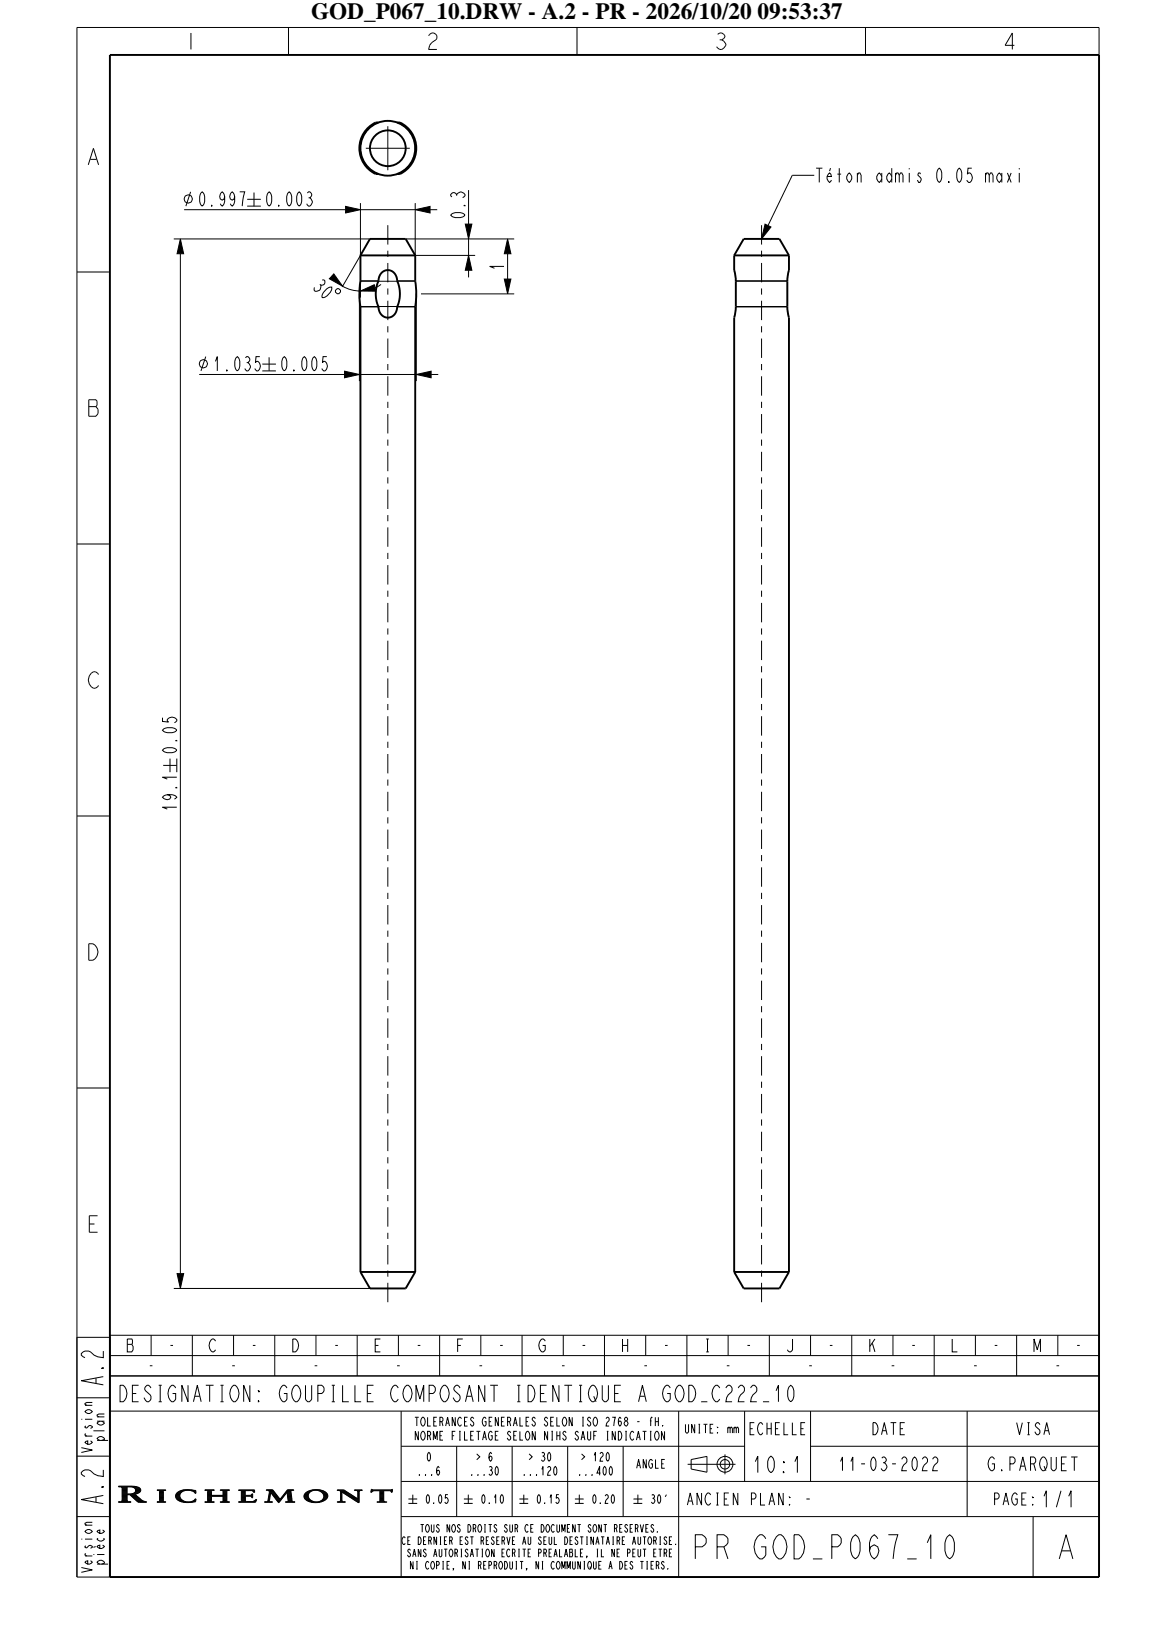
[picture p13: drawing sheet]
<svg xmlns="http://www.w3.org/2000/svg" width="210mm" height="297mm" viewBox="0 0 210 297" stroke-linecap="round" stroke-linejoin="round" font-family="sans-serif">
<defs><g id="words">
<g font-size="5.7">
<text x="125.1" y="283.7">PR GOD_P067_10</text>
<text x="191.8" y="283.7">A</text>
</g>
<g font-size="5.2">
<text x="18.8" y="252.9" transform="rotate(-90 18.8 252.9)">A.2</text>
<text x="18.8" y="274.5" transform="rotate(-90 18.8 274.5)">A.2</text>
</g>
<g font-size="4.8">
<text x="45" y="37.5">±</text>
<text x="47.7" y="67.5">±</text>
<text x="32.2" y="140.5" transform="rotate(-90 32.2 140.5)">±</text>
</g>
<text font-size="4.2" x="56.6" y="3.5">GOD_P067_10.DRW - A.2 - PR - 2026/10/20 09:53:37</text>
<g font-size="3.9">
<text x="21.3" y="255.1">DESIGNATION:GOUPILLECOMPOSANT IDENTIQUE A GOD_C222_10</text>
<text x="136.2" y="268">10:1</text>
<text x="189.3" y="274.3">1/1</text>
</g>
<g font-size="3.4">
<text x="148.2" y="33.2">Téton admis 0.05 maxi</text>
<text x="35.9" y="37.5">0.997</text>
<text x="48.1" y="37.5">0.003</text>
<text x="84.6" y="40.1" transform="rotate(-90 84.6 40.1)">0.3</text>
<text x="56.6" y="52.3" transform="rotate(43 56.6 52.3)">30°</text>
<text x="91.7" y="49.4" transform="rotate(-90 91.7 49.4)">1</text>
<text x="38.6" y="67.5">1.035</text>
<text x="50.8" y="67.5">0.005</text>
<text x="32.2" y="137.4" transform="rotate(-90 32.2 137.4)">0.05</text>
<text x="32.2" y="147.8" transform="rotate(-90 32.2 147.8)">19.1</text>
</g>
<g font-size="3.3">
<text x="151.3" y="267.7">11-03-2022</text>
<text x="178.6" y="267.7">G.PARQUET</text>
</g>
<g font-size="3.1">
<text x="22.7" y="246">B</text>
<text x="37.7" y="246">C</text>
<text x="52.7" y="246">D</text>
<text x="67.7" y="246">E</text>
<text x="82.7" y="246">F</text>
<text x="97.7" y="246">G</text>
<text x="112.7" y="246">H</text>
<text x="127.7" y="246">I</text>
<text x="142.7" y="246">J</text>
<text x="157.7" y="246">K</text>
<text x="172.7" y="246">L</text>
<text x="187.7" y="246">M</text>
</g>
<g font-size="2.9">
<text x="135.5" y="261.1">ECHELLE</text>
<text x="158.1" y="261.1">DATE</text>
<text x="184.3" y="261.1">VISA</text>
<text x="124.8" y="273.9">ANCIEN PLAN:-</text>
<text x="181" y="273.9">PAGE:</text>
</g>
<g font-size="2.6">
<text x="19" y="262.8" transform="rotate(-90 19 262.8)">plan</text>
<text x="16.8" y="265.1" transform="rotate(-90 16.8 265.1)">Version</text>
<text x="16.8" y="287" transform="rotate(-90 16.8 287)">Version</text>
<text x="19" y="285.4" transform="rotate(-90 19 285.4)">pièce</text>
</g>
<g font-size="2.3">
<text x="30.5" y="245.8">-</text>
<text x="45.5" y="245.8">-</text>
<text x="60.5" y="245.8">-</text>
<text x="75.5" y="245.8">-</text>
<text x="90.5" y="245.8">-</text>
<text x="105.5" y="245.8">-</text>
<text x="120.5" y="245.8">-</text>
<text x="135.5" y="245.8">-</text>
<text x="150.5" y="245.8">-</text>
<text x="165.5" y="245.8">-</text>
<text x="180.5" y="245.8">-</text>
<text x="195.5" y="245.8">-</text>
<text x="26.8" y="249.5">-</text>
<text x="41.8" y="249.5">-</text>
<text x="56.8" y="249.5">-</text>
<text x="71.8" y="249.5">-</text>
<text x="86.8" y="249.5">-</text>
<text x="101.8" y="249.5">-</text>
<text x="116.8" y="249.5">-</text>
<text x="131.8" y="249.5">-</text>
<text x="146.8" y="249.5">-</text>
<text x="161.8" y="249.5">-</text>
<text x="176.8" y="249.5">-</text>
<text x="191.8" y="249.5">-</text>
</g>
<g font-size="2.1">
<text x="72.7" y="259.5">TOLERANCES GENERALES SELON ISO 2768 - fH.</text>
<text x="72.7" y="262.1">NORME FILETAGE SELON NIHS SAUF INDICATION</text>
<text x="123.9" y="260.8">UNITE: mm</text>
<text x="75.6" y="268.5">...6</text>
<text x="77.4" y="265.9">0</text>
<text x="85" y="268.5">...30</text>
<text x="86.3" y="265.9">&gt; 6</text>
<text x="94.5" y="268.5">...120</text>
<text x="95.8" y="265.9">&gt; 30</text>
<text x="104.6" y="268.5">...400</text>
<text x="105.2" y="265.9">&gt; 120</text>
<text x="115.3" y="267.2">ANGLE</text>
</g>
<g font-size="1.8">
<text x="70.1" y="281.1">CE DERNIER EST RESERVE AU SEUL DESTINATAIRE AUTORISE.</text>
<text x="73.9" y="278.8">TOUS NOS DROITS SUR CE DOCUMENT SONT RESERVES.</text>
<text x="71.2" y="283.3">SANS AUTORISATION ECRITE PREALABLE, IL NE PEUT ETRE</text>
<text x="71.7" y="285.6">NI COPIE, NI REPRODUIT, NI COMMUNIQUE A DES TIERS.</text>
</g>
</g></defs>
<g fill="none" stroke="#000" stroke-width=".18">
<path d="M34.7 6v3M52.5 5v5M78 6.5l.6-.5h.3l.6 .5v.5l-.9 .8-.4 .5-.2 .7h1.5M105 5v5M130.6 6.3l.4-.3a.77 .77 0 0 1 .9 .8l-.6 .5M131 7.3h.3M131.3 7.3l.8 .7a1.06 1.06 0 0 1-1.1 1l-.6-.5M157.5 5v5M184.6 8.3h-1.7l1.3-2.3v3M200 10v-5h-186v282h186v-44h-180v44M16.1 30l.9-3 .9 3M16.4 29h1.2"/>
<path d="M33.5 38.2h29.4M34.7 34.9l-.9 2.6M62.9 37.6l2.7 .6-2.7 .6zM65.6 37v9.5l-3.3 5.7M65.6 38.2h10M66 29l.4 .7M66.5 29.9l.5 .5M66.6 27h8M67.1 30.6l.6 .4M67.9 31.2l.6 .3M68.5 22.4a5 5 0 0 0-2.6 6.4M68.7 31.6l.2 .1"/>
<path d="M68.9 22.3l-.2 .1M70.6 23v8M72.3 22.3a5 5 0 0 1 2.9 6.5M72.4 31.6l-.1 .1M73.3 31.2l-.7 .3M74 30.6l-.5 .4M74.6 29.9l-.4 .5M75.1 29l-.3 .7M75.6 38.2l2.7-.6v1.2zM75.6 37v9.5h10.9M78.3 38.2h1.3M85.3 34.6v6.2"/>
<path d="M148.2 31.9h-4l-4.4 9.1M14 49.5h6M31.6 43.5h35.7M32.8 43.5l.6 2.7h-1.2zM32.8 46.2v185.6M62.3 52.1l1.6 .6 1.7 .3M65.4 53.5v15.9M65.6 55.8h10M65.6 51.2h10M65.6 53l2.5-1.2 .3 1.2zM65.6 55.9h3.3M68.9 51.1h-3.3v3.1"/>
<path d="M69.3 51.8l-1.1 .6M70.6 41v3.5M70.6 45.6v1.1M70.6 47.9v3.5M70.6 52.5v1.1M70.6 54.7v3.6M70.6 59.4v1.1M72.3 55.9h3.3M72.3 51.1h3.3M73.8 43.5h19.8M75.8 53.5v15.9M76.6 53.5h17"/>
<path d="M84.7 40.8h1.2l-.6 2.7zM85.3 46.5l.6 2.7h-1.2zM85.3 43.5v3M85.3 49.2v1.3M91.8 50.8h1.2l-.6 2.7zM92.4 43.5l.6 2.7h-1.2zM92.4 46.2v4.6M133.9 55.9h9.4M133.9 51.1h9.4M133.9 55.8h9.4M133.9 51.2h9.4M138.6 41v3.5"/>
<path d="M138.6 45.6v1.1M138.6 47.9v3.5M138.6 52.5v1.1M138.6 54.7v3.6M138.6 59.4v1.1M139.2 40.8l1.1 .5-1.7 2.2zM16.2 72.8h1.3l.2 .2v.8l-.2 .2 .3 .5v.8l-.3 .5h-1.3zM16.2 74h1.3M36.2 68.2h26.5M37.4 64.9l-.8 2.6M62.7 67.6l2.7 .6-2.7 .6zM65.4 68.2h10.4"/>
<path d="M70.6 61.6v3.5M70.6 66.2v1.2M70.6 68.5v3.5M70.6 73.1v1.1M70.6 75.4v3.5M70.6 80v1.1M75.8 68.2l2.7-.6v1.2zM78.5 68.2h1.3M138.6 61.6v3.5M138.6 66.2v1.2M138.6 68.5v3.5M138.6 73.1v1.1"/>
<path d="M138.6 75.4v3.5M138.6 80v1.1M14 99h6M70.6 82.2v3.6M70.6 86.9v1.1M70.6 89.1v3.5M70.6 93.7v1.2M70.6 96v3.5M138.6 82.2v3.6M138.6 86.9v1.1M138.6 89.1v3.5M138.6 93.7v1.2"/>
<path d="M138.6 96v3.5M70.6 100.6v1.1M70.6 102.8v3.6M70.6 107.5v1.1M70.6 109.7v3.5M70.6 114.4v1.1M70.6 116.6v3.5M138.6 100.6v1.1M138.6 102.8v3.6M138.6 107.5v1.1M138.6 109.7v3.5M138.6 114.4v1.1"/>
<path d="M138.6 116.6v3.5M17.9 122.8l-.5-.5a1.44 1.44 0 0 0-1.2 2.2l.8 .8h.4l.5-.5M70.6 121.2v1.2M70.6 123.5v3.5M70.6 128.1v1.1M70.6 130.3v3.6M70.6 135v1.1M70.6 137.2v3.5M138.6 121.2v1.2M138.6 123.5v3.5M138.6 128.1v1.1M138.6 130.3v3.6"/>
<path d="M138.6 135v1.1M138.6 137.2v3.5M14 148.5h6M70.6 141.9v1.1M70.6 144.1v3.5M70.6 148.7v1.2M70.6 151v3.5M70.6 155.6v1.1M70.6 157.8v3.6M138.6 141.9v1.1M138.6 144.1v3.5M138.6 148.7v1.2"/>
<path d="M138.6 151v3.5M138.6 155.6v1.1M138.6 157.8v3.6M16.2 171.8a1.47 1.47 0 0 1 1.4 .6 1.47 1.47 0 0 1 .1 1.6l-.8 .8h-.7zM70.6 162.5v1.1M70.6 164.7v3.5M70.6 169.4v1.1M70.6 171.6v3.5M70.6 176.2v1.1M70.6 178.5v3.5M138.6 162.5v1.1M138.6 164.7v3.5"/>
<path d="M138.6 169.4v1.1M138.6 171.6v3.5M138.6 176.2v1.1M138.6 178.5v3.5M14 198h6M70.6 183.1v1.1M70.6 185.3v3.6M70.6 190v1.1M70.6 192.2v3.5M70.6 196.9v1.1M70.6 199.1v3.5M138.6 183.1v1.1"/>
<path d="M138.6 185.3v3.6M138.6 190v1.1M138.6 192.2v3.5M138.6 196.9v1.1M138.6 199.1v3.5M70.6 203.7v1.1M70.6 206v3.5M70.6 210.6v1.1M70.6 212.8v3.6M70.6 217.5v1.1M70.6 219.7v3.5M138.6 203.7v1.1"/>
<path d="M138.6 206v3.5M138.6 210.6v1.1M138.6 212.8v3.6M138.6 217.5v1.1M138.6 219.7v3.5M16.2 222.8h1M17.7 221.3h-1.5v3h1.5M31.6 234.5h35.7M32.2 231.8h1.2l-.6 2.7zM70.6 224.3v1.2M70.6 226.6v3.5M70.6 231.2v1.1"/>
<path d="M70.6 233.5v3.5M138.6 224.3v1.2M138.6 226.6v3.5M138.6 231.2v1.1M138.6 233.5v3.5M14 243.4h6M20 246.7h180M20 250.4h180M20 256.8h180M27.5 243v3.7M35 243v7.4M42.5 243v3.7"/>
<path d="M50 243v7.4M57.5 243v3.7M65 243v7.4M72.5 243v3.7M73 256.8v30.2M80 243v7.4M87.5 243v3.7M95 243v7.4M102.5 243v3.7M110 243v7.4M117.5 243v3.7M123.5 256.8v30.2"/>
<path d="M125 243v7.4M132.5 243v3.7M135.5 256.8v12.8M140 243v7.4M147.5 243v3.7M147.5 256.8v12.8M155 243v7.4M162.5 243v3.7M170 243v7.4M176 256.8v19.2M177.5 243v3.7M185 243v7.4"/>
<path d="M192.5 243v3.7M14 265h6M21.6 273.4h2.2M21.9 270.6l.3 .3M22.1 273.3h1.2M22.1 270.7h1M22.2 273.2h1M22.2 270.8h.9M22.2 273.1h.9M22.2 270.9h.9M22.2 270.9v2.1M22.2 271h.9"/>
<path d="M22.2 271.1h.9M22.2 271.2h.9M22.2 271.3h.9M22.2 271.4h.9M22.2 271.5h.9M22.2 271.6h.9M22.2 271.7h.9M22.2 271.8h.9M22.2 271.9h.9M22.2 272h2.4M22.2 272.1h.9M22.2 272.2h.9"/>
<path d="M22.2 272.3h.9M22.2 272.4h.9M22.2 272.5h.9M22.2 272.6h.9M22.2 272.7h.9M22.2 272.8h.9M22.2 272.9h.9M22.2 273h.9M22.2 273l-.2 .3h-.4v.1h2.2v-.1l-.5-.1-.2-.2M23.1 270.6h.8l.5 .2 .3 .3-.1 .4-.5 .3-1 .1zM23.7 272.1h1M23.8 272.2h1"/>
<path d="M23.9 272.3h1M23.9 271.9h.9M24 272.4h1M24.1 272.5h1.1M24.2 270.7h.9M24.2 272.6h1.1M24.3 271.8h.8M24.3 272.7h1.1M24.4 270.8h.9M24.4 272.8h1.1M24.5 271.7h.8M24.5 270.9h1"/>
<path d="M24.5 272.9h1.1M24.6 271.6h.8M24.6 271h.9M24.6 271.5h.9M24.6 271.1h1M24.6 273h1.1M24.7 271.4h.9M24.7 271.2h.9M24.7 271.3h.9M24.7 273.1h1.2M24.8 270.6h-3.2v-.1h2.6l1.1 .2 .3 .4-.1 .3-.3 .3-.7 .2 1.2 1M24.9 273.2h1.2"/>
<path d="M25 273.3h1.4M25.1 273.4h1.6M25.7 272.9l1 .4v.1l-1.6-.1-1.5-1.3h-.5v1M28.6 273.3h1.6M28.6 271.1l1.6 .1zM28.8 271.2l.2 .2M29 273.2h.8M29 271.3h.8M29 273.1h.7M29 271.4h.7M29 271.4v1.7M29 271.6h.7"/>
<path d="M29 271.5h.7M29 271.8h.7M29 271.7h.7M29 271.9h.7M29 272.1h.7M29 272h.7M29 272.3h.7M29 272.2h.7M29 272.5h.7M29 272.4h.7M29 272.6h.7M29 272.8h.7"/>
<path d="M29 272.7h.7M29 273h.7M29 272.9h.7M29 273.1v.1M29.7 271.4v1.7M29.7 273.1l.5 .3h-1.6l.4-.2M29.9 271.2l-.2 .2M32 272.3h.7M32 272.2h.7M32 272.4h.7M32 272.5h.8M32 272.1h.7"/>
<path d="M32 272.6h.8M32 272h.8M32.1 272.7h.8M32.1 271.9h.7M32.1 272.8h.8M32.1 271.8h.8M32.2 272.9h.8M32.2 271.7h.7M32.3 273h.8M32.3 271.6h.7M32.5 273.1h.8M32.5 271.5h.7"/>
<path d="M32.7 271.4h.6M32.7 273.2h.8M32.9 271.3h.7M32.9 273.3h.9M33.3 271.2h1.8M33.3 273.4h1.8M34.8 271.3h.8M34.8 273.3h.8M35.1 273.2h.5M35.1 271.4h.5M35.3 273.1h.3M35.3 271.5h.3"/>
<path d="M35.4 273h.2M35.4 271.6h.3M35.5 271.7h.2M35.5 272.9h.2M35.5 271.8h.1M35.5 271.8h.2l-.1-.6-2.1-.1-1.2 .5-.3 .3v.4l.2 .6 .9 .4 1 .1 1.5-.1M35.5 271.8l-.6-.5-1.1-.1-.8 .4-.3 .6 .3 .7 .8 .4 1.1-.1 .6-.4M35.5 272.8h.1M35.5 272.8h.2l-.1 .5M37.3 271.2h1.7M37.7 273.3h.9M37.7 271.3h.9"/>
<path d="M37.7 271.3l.1 1.8-.1 .1-.4 .2h1.7l-.5-.2v-.9M37.7 271.3l-.4-.2h1.7l-.5 .2v.8h2.1v-.7l-.5-.3h1.7l-.5 .3v1.7l.1 .2 .4 .1h-1.7l.4-.2 .1-.9M37.8 273.2h.7M37.8 271.4h.7M37.8 272.8h.7M37.8 273.1h.7M37.8 273h.7M37.8 272.9h.7M37.8 272.7h.7M37.8 272.6h.7M37.8 272.5h.7M37.8 272.4h.7"/>
<path d="M37.8 272.3h3.5M37.8 272.2h3.5M37.8 272.1h.7M37.8 272h.7M37.8 271.9h.7M37.8 271.8h.7M37.8 271.7h.7M37.8 271.6h.7M37.8 271.5h.7M40.1 271.2h1.7M40.5 273.3h.9M40.5 271.3h.9"/>
<path d="M40.6 273.2h.7M40.6 271.4h.7M40.6 272h.7M40.6 271.9h.7M40.6 271.8h.7M40.6 271.7h.7M40.6 271.6h.7M40.6 271.5h.7M40.6 272.1h.7M40.6 272.4h.7M40.6 272.5h.7M40.6 272.6h.7"/>
<path d="M40.6 272.7h.7M40.6 272.8h.7M40.6 272.9h.7M40.6 273h.7M40.6 273.1h.7M43.4 273.3h3.1M43.7 271.2l.2 .2M43.9 273.2h.9M43.9 271.3h.7M43.9 273.1h.8M43.9 271.4h.7M43.9 271.4v1.8"/>
<path d="M43.9 271.5h.7M43.9 271.6h.7M43.9 271.7h.7M43.9 271.8h.7M43.9 271.9h.7M43.9 272h.7M43.9 272.1h.7M43.9 272.2h2.1M43.9 272.3h.7M43.9 272.4h.7M43.9 272.5h.7M43.9 272.6h.7"/>
<path d="M43.9 272.7h.7M43.9 272.8h.7M43.9 272.9h.7M43.9 273h.7M44.6 273l.2 .2a2.31 2.31 0 0 0 1.6-.1l.3-.2-.2 .5h-3.1l.5-.2M44.6 272.1h1l.4-.2v.7h-.2l-.3-.3h-.9v.7M45.6 272.1h.4M45.7 272.3h.3M45.8 272h.2M45.8 272.4h.2M45.8 271.9h.2M45.8 272.5h.2"/>
<path d="M46 271.3h.3M46.1 271.4h.2M46.1 273.2h.5M46.1 271.5h.2M46.2 271.6h.1M46.2 271.6l-.3-.3h-1.3v.8M46.3 273.1h.3M46.3 271.2l-2.9-.1h2.9v.5h-.1M46.4 273h.3M46.5 272.9h.2M48.1 273.3h1.5M48.6 273.2h.5"/>
<path d="M48.7 273.1h.3M48.8 273.1l-.2 .2-.5 .1h1.5l-.5-.2M48.8 273h.2M48.8 272.9h.3M48.8 272.8h.3M48.8 271.2h.9M48.8 272.7h.3M48.8 272.6h.3M48.8 272.5h.3M48.9 272.4h.2M48.9 272.3h.3M48.9 272.2h.3"/>
<path d="M48.9 272.1h.3M48.9 272h.3M48.9 271.3l.1 .3-.2 1.5M48.9 271.3l-.4-.2h1.1l1.4 1.7 1.3-1.7h1.2l-.4 .1-.2 .3M48.9 271.3h.9M48.9 271.9h.3M49 271.8h.2M49 271.7h.2M49 271.6h1M49 271.4h.9M49 271.5h1M49 273.1l.1 .1"/>
<path d="M49 273.1l.3-1.5 1.5 1.8 1.4-1.8 .2 1.6M49.4 271.7h.7M49.4 271.8h.8M49.5 271.9h.8M49.6 272h.7M49.7 272.1h.7M49.7 272.2h.8M49.8 272.3h.8M49.9 272.4h.8M50 272.5h.7M50 272.6h.8M50.1 272.7h.8"/>
<path d="M50.2 272.8h1M50.3 272.9h.9M50.4 273h.7M50.4 273.1h.6M50.5 273.2h.4M50.6 273.3h.3M51 272.7h.3M51.1 272.6h.3M51.2 272.5h.3M51.3 272.4h.3M51.4 272.3h.2M51.4 272.2h.3"/>
<path d="M51.5 272.1h.3M51.6 272h.3M51.7 271.9h.2M51.8 271.8h.2M51.8 271.7h.3M51.9 271.6h.3M51.9 273.3h1.8M52 271.5h1M52.1 271.4h.8M52.1 271.3h.9M52.2 271.2h.9M52.2 271.6h.8"/>
<path d="M52.3 271.7h.7M52.3 271.8h.7M52.3 271.9h.7M52.3 272h.7M52.3 272.1h.7M52.3 272.2h.7M52.3 272.3h.8M52.3 272.4h.8M52.4 272.5h.7M52.4 272.6h.7M52.4 272.7h.7M52.4 273.2h.8"/>
<path d="M52.4 272.8h.7M52.4 272.9h.7M52.4 273h.8M52.4 273.1h.8M52.9 271.5l.3 1.6M53.2 273.1l.5 .3h-1.8l.5-.2M55.3 272.3h.8M55.3 272.4h.8M55.3 272.2h.8M55.3 272.5h.8M55.4 272.1h.7M55.4 272.6h.8"/>
<path d="M55.4 272h.7M55.4 272.7h.8M55.5 271.9h.7M55.5 272.8h.8M55.5 271.8h.7M55.6 272.9h.8M55.6 271.7l1.1-.5 1.5-.1 1.1 .5 .3 .3 .1 .4-.3 .5-.7 .4-.9 .2h-1l-.8-.3-.6-.4-.1-.5zM55.6 271.7h.7M55.7 273h.8M55.8 271.6h.6M55.8 273.1h.9M55.9 271.5h.6"/>
<path d="M56 273.2h.8M56.1 271.4h.6M56.3 273.3h.8M56.3 271.6l.8-.4 1 .1 .7 .5 .1 .4v.4l-.3 .4-.5 .2-.6 .1-.6-.1-.5-.3-.3-.4v-.5zM56.4 271.3h.5M56.6 273.4h1.6M56.8 271.2h1.5M57.9 271.3h.8M58 273.3h.6M58.2 271.4h.7M58.3 273.2h.5M58.4 271.5h.7"/>
<path d="M58.5 273.1h.5M58.5 271.6h.8M58.6 273h.6M58.6 271.7h.8M58.7 272.9h.6M58.7 271.8h.8M58.8 272.8h.6M58.8 271.9h.8M58.8 272h.8M58.8 272.7h.7M58.9 272.1h.7M58.9 272.6h.7"/>
<path d="M58.9 272.2h.8M58.9 272.5h.7M58.9 272.3h.8M58.9 272.4h.7M61.4 273.3h1.4M61.7 271.2l.3 .3v1.5M61.9 273.2h.4M61.9 271.3h.9M62 273.1h.2M62 271.4h1M62 273h.2M62 271.5h1.2"/>
<path d="M62 273l-.2 .3-.4 .1h1.4l-.5-.2M62 272.9h.2M62 272.8h.2M62 272.7h.2M62 272.6h.2M62 272.5h.2M62 272.4h.2M62 272.3h.2M62 272.2h.2M62 272.1h.2M62 272h.2M62 271.9h.2"/>
<path d="M62 271.8h.2M62 271.7h.2M62 271.6h.2M62.2 273l.1 .2M62.4 271.6h.9M62.5 271.7h1M62.7 271.8h.9M62.7 271.2l-1.3-.1h1.2l2.5 1.7v-1.3M62.8 271.9h1M63 272h.9M63.1 272.1h1M63.3 272.2h.9"/>
<path d="M63.4 272.3h1M63.6 272.4h1M63.8 272.5h.9M63.9 272.6h1M64.1 272.7h.9M64.2 272.8h1.2M64.4 272.9h1M64.5 271.1l1.4 .1zM64.5 273h.9M64.7 273.1h.7M64.8 271.2l.3 .3M64.8 273.2h.6"/>
<path d="M65 273.3h.4M65 271.3h.4M65.1 271.4h.3M65.1 271.5h.3M65.1 272.7h.3M65.1 272.6h.3M65.1 272.5h.3M65.1 272.4h.3M65.1 272.3h.3M65.1 272.2h.3M65.1 272.1h.3M65.1 272h.3"/>
<path d="M65.1 271.9h.3M65.1 271.8h.3M65.1 271.7h.3M65.1 271.6h.3M65.2 273.4h.2M65.4 271.5v2l-3.2-2v1.5M65.7 271.2l-.3 .3M67.5 271.5h.2M67.5 271.4h.3M67.5 271.3h.5M67.5 271.2h3.9M67.6 271.1h.2"/>
<path d="M67.6 271l.3 .1h3.5v.5h-.2l-.1-.2-.2-.1h-2.8l-.6 .3zM68.6 273.3l1.8 .1zM69.1 273.2h.8M69.1 273.1h.7M69.1 273h.7M69.1 272.9h.7M69.1 272.8h.7M69.1 272.7h.7M69.1 272.6h.7M69.1 272.5h.7M69.1 272.4h.7M69.1 272.3h.7"/>
<path d="M69.1 272.2h.7M69.1 272.1h.7M69.1 272h.7M69.1 271.9h.7M69.1 271.8h.7M69.1 271.7h.7M69.1 271.6h.7M69.1 271.5h.7M69.1 271.4h.7M69.1 271.3v1.8l-.2 .2M69.8 271.3v1.8l.3 .2M71 271.3h.4"/>
<path d="M71.2 271.4h.2M71.2 271.5h.2M71.2 271.6h.1M71.3 271.1h.1M73 276h127M73 269.6h127M73 263.2h62.5M74.3 272.8h1.6M74.3 273.6h1.6M75.1 272v1.6M77.7 272.1l.2-.1a1.19 1.19 0 0 1 0 1.6 1.25 1.25 0 0 1-.2-1.5zM78.9 273.5l.1 .1z"/>
<path d="M80 272.1l.1-.1a1.19 1.19 0 0 1 0 1.6 1.25 1.25 0 0 1-.1-1.5zM81.5 272h-.4l-.1 .7 .2-.2a.55 .55 0 0 1 .4 .6 .55 .55 0 0 1-.4 .5l-.3-.3M83.1 263.2v12.8M84.4 272.8h1.6M84.4 273.6h1.6M85.2 272v1.6M87.8 272.1l.2-.1a1.19 1.19 0 0 1 0 1.6 1.25 1.25 0 0 1-.2-1.5zM89 273.5l.1 .1zM90 272.5l.2-.5v1.6M91.2 272.1l.1-.1a1.19 1.19 0 0 1 0 1.6 1.25 1.25 0 0 1-.1-1.5zM93.2 263.2v12.8M94.5 272.8h1.6"/>
<path d="M94.5 273.6h1.6M95.3 272v1.6M97.9 272.1l.2-.1a1.19 1.19 0 0 1 0 1.6 1.25 1.25 0 0 1-.2-1.5zM99.1 273.5l.1 .1zM100.1 272.5l.2-.5v1.6M101.7 272h-.4l-.1 .7 .2-.2a.55 .55 0 0 1 .4 .6 .55 .55 0 0 1-.4 .5l-.3-.3M103.3 263.2v12.8M104.6 272.8h1.6M104.6 273.6h1.6M105.4 272v1.6M108 272.1l.2-.1a1.19 1.19 0 0 1 0 1.6 1.25 1.25 0 0 1-.2-1.5zM109.2 273.5l.1 .1z"/>
<path d="M110.1 272.3l.4-.3a.53 .53 0 0 1-.2 .9l-.2 .7h.6M111.4 272.1l.1-.1a1.19 1.19 0 0 1 0 1.6 1.25 1.25 0 0 1-.1-1.5zM113.4 263.2v12.8M115.3 272.8h1.6M115.3 273.6h1.6M116.1 272v1.6M118.6 272.1l.3-.1a.37 .37 0 0 1 .2 .3 .37 .37 0 0 1-.2 .4 .49 .49 0 0 1 .3 .5 .49 .49 0 0 1-.4 .4l-.3-.3M118.8 272.7h.1M119.8 272.1l.1-.1a1.19 1.19 0 0 1 0 1.6 1.25 1.25 0 0 1-.1-1.5zM121.3 272l-.2 .4M125.1 266.5h8.7M125.8 265.6l2.9-.6v2.9l-2.9-.6z"/>
<path d="M131.9 264.7v3.6M147.5 263.2h52.5M188 276v11"/>
<circle cx="34.3" cy="36.2" r=".75"/>
<circle cx="37" cy="66.2" r=".75"/>
<circle cx="131.9" cy="266.5" r="1.44"/>
<circle cx="131.9" cy="266.5" r=".86"/>
</g>
<path d="M62.9 37.6l2.7 .6-2.7 .6zM75.6 38.2l2.7-.6v1.2zM32.8 43.5l.6 2.7h-1.2zM65.6 53l2.5-1.2 .3 1.2zM84.7 40.8h1.2l-.6 2.7zM85.3 46.5l.6 2.7h-1.2zM92.4 43.5l.6 2.7h-1.2zM91.8 50.8h1.2l-.6 2.7zM139.2 40.8l1.1 .5-1.7 2.2zM62.7 67.6l2.7 .6-2.7 .6zM75.8 68.2l2.7-.6v1.2zM32.2 231.8h1.2l-.6 2.7z" fill="#000"/>
<g fill="none" stroke="#000" stroke-width=".35">
<path d="M20 10h180v277h-180zM68.9 22.3h-.5a5.2 5.2 0 0 0-3 4.7 5.2 5.2 0 0 0 3 4.7h.5M72.3 22.3h.5a5.2 5.2 0 0 1 3 4.7 5.2 5.2 0 0 1-3 4.7h-.5M65.6 46.5v4.6a15 15 0 0 0 0 4.8v175.6M65.6 46.5l1.7-3h6.5l1.8 3M65.6 46.5h10M69.4 49.7a1.74 1.74 0 0 1 2-.3 1.74 1.74 0 0 1 .9 1.8 7.4 7.4 0 0 1-.1 5 1.71 1.71 0 0 1-1.9 1.5 1.71 1.71 0 0 1-1.4-1.9 6.4 6.4 0 0 1 0-4.8l.1-.7zM75.6 46.5v4.6a15 15 0 0 1 0 4.8v175.6M133.6 46.5v2.7l.3 2v5l-.3 1.6v173.7M133.6 46.5h10M133.6 46.5l1.7-3h6.5l1.8 3M143.6 46.5v2.7l-.3 2v5l.3 1.6v173.7"/>
<path d="M65.6 231.5l1.7 3h6.5l1.8-3M65.6 231.5h10M133.6 231.5l1.7 3h6.5l1.8-3M133.6 231.5h10"/>
<circle cx="70.6" cy="27" r="5"/>
<circle cx="70.6" cy="27" r="3.3"/>
</g>
<path d="M56.6 .6h96.8v3.8h-96.8z" fill="#fff"/>
<use href="#words"/>
</svg>
